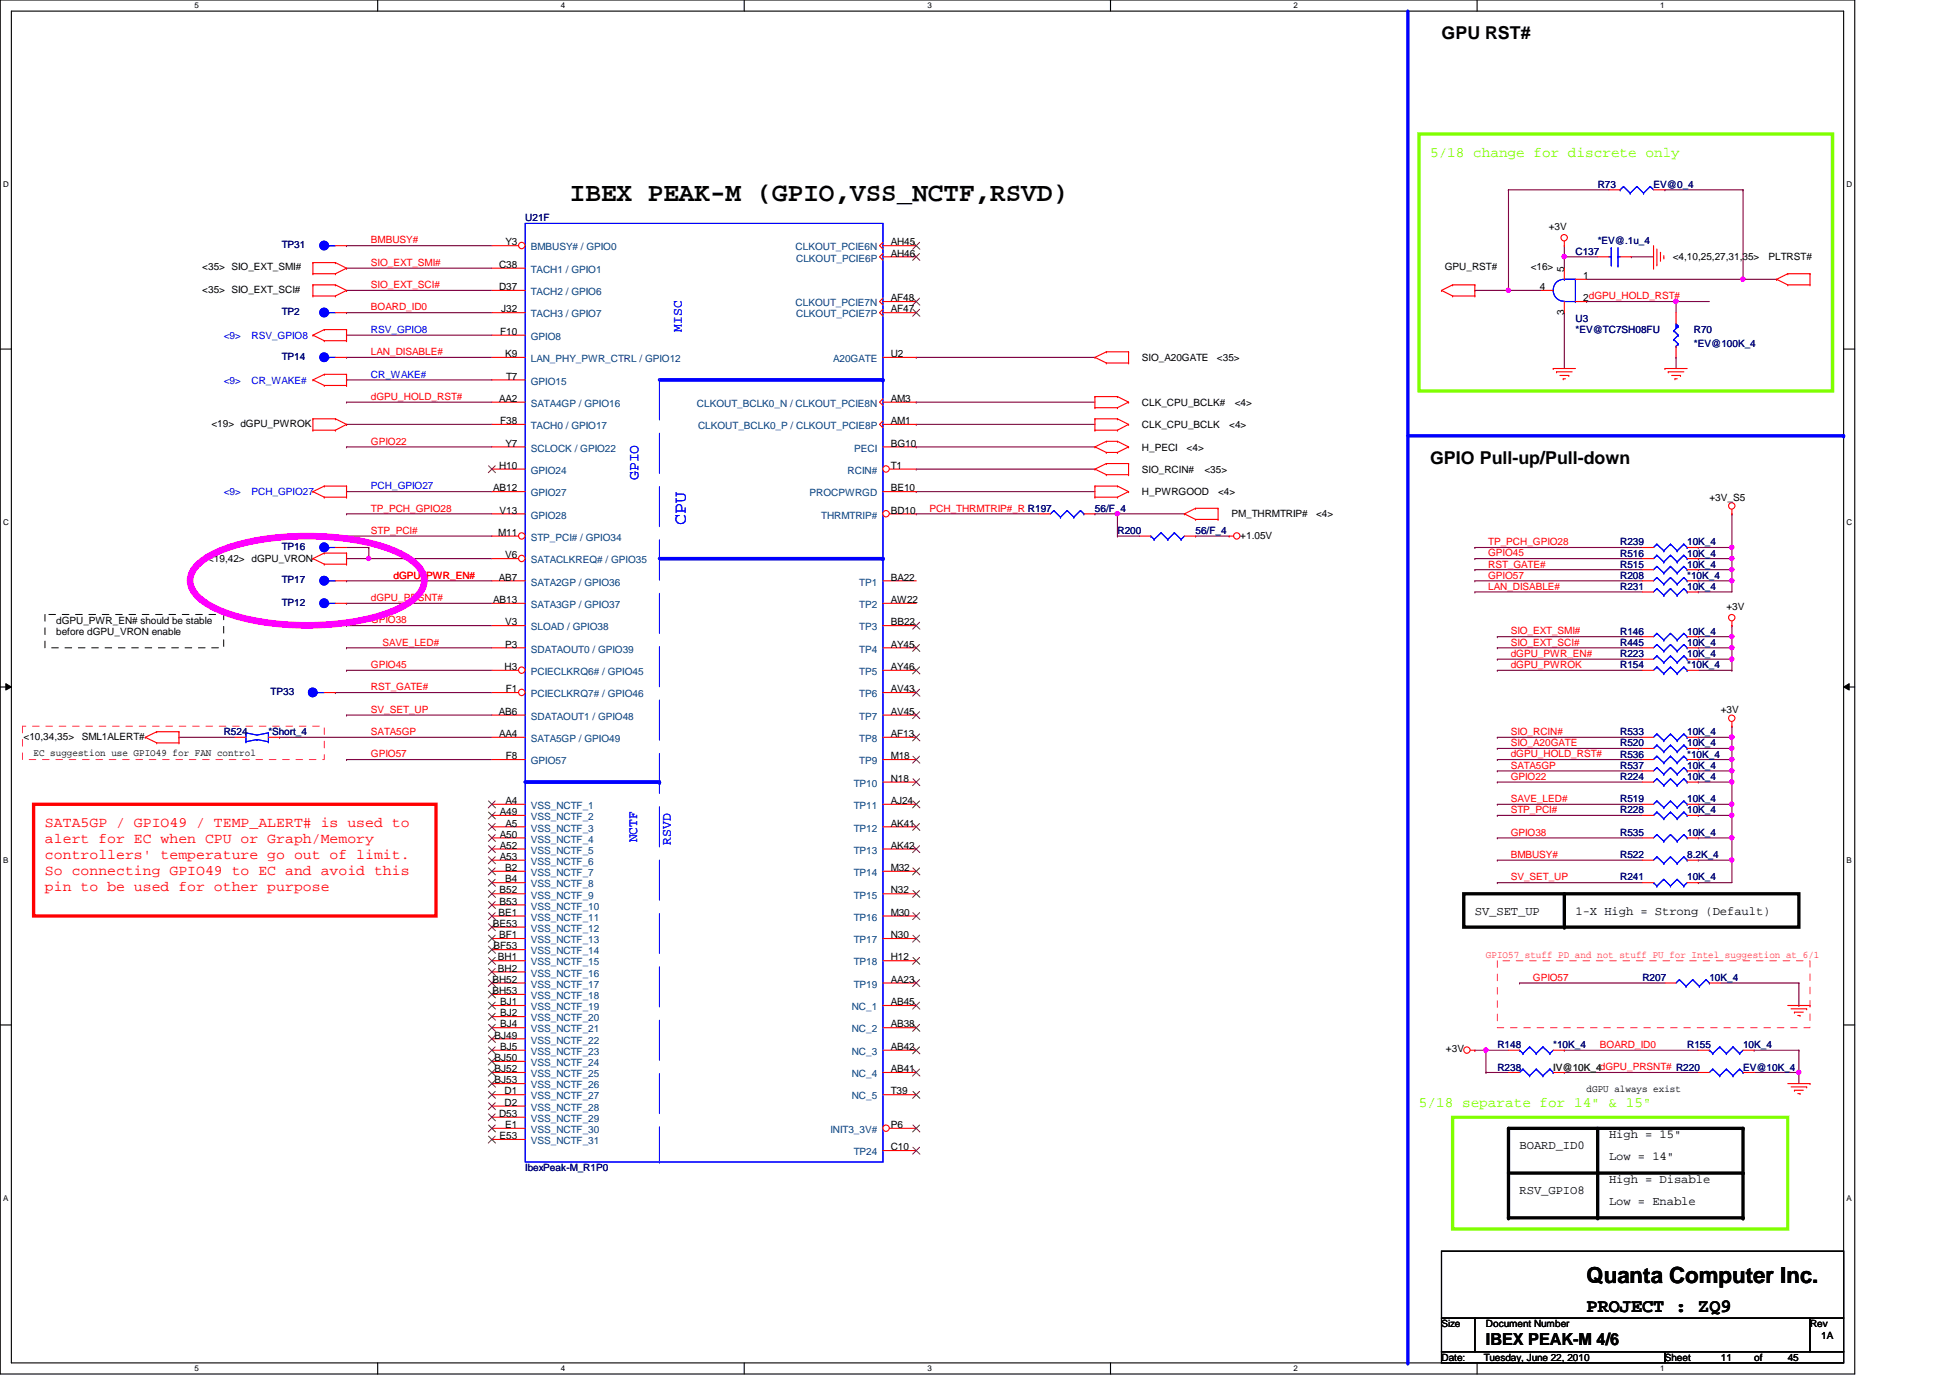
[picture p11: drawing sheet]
<svg xmlns="http://www.w3.org/2000/svg" width="297mm" height="210mm" viewBox="0 0 297 210" stroke-linecap="round" stroke-linejoin="round" font-family="sans-serif">
<defs><g id="words">
<text font-size="4.1" x="86.8" y="30.6">IBEX PEAK-M (GPIO,VSS_NCTF,RSVD)</text>
<text font-size="3.4" x="241.7" y="195.5">Quanta Computer Inc.</text>
<text font-size="2.9" x="241.7" y="199.8">PROJECT : ZQ9</text>
<g font-size="2.7">
<text x="219.6" y="5.9">GPU RST#</text>
<text x="217.8" y="70.6">GPIO Pull-up/Pull-down</text>
</g>
<text font-size="2.7" fill="#00f" x="104.5" y="80" transform="rotate(-90 104.5 80)">CPU</text>
<text font-size="2.5" x="226.4" y="204.9">IBEX PEAK-M 4/6</text>
<g font-size="2.2" fill="#80ff00">
<text x="217.8" y="23.9">5/18 change for discrete only</text>
<text x="216.2" y="168.6">5/18 separate for 14&quot; &amp; 15&quot;</text>
</g>
<text font-size="2.2" fill="#00f" x="97.2" y="73.2" transform="rotate(-90 97.2 73.2)">GPIO</text>
<g font-size="2.2" fill="#f00">
<text x="6.9" y="126">SATA5GP / GPIO49 / TEMP_ALERT# is used to</text>
<text x="6.9" y="128.4">alert for EC when CPU or Graph/Memory</text>
<text x="6.9" y="130.9">controllers' temperature go out of limit.</text>
<text x="6.9" y="133.3">So connecting GPIO49 to EC and avoid this</text>
<text x="6.9" y="135.7">pin to be used for other purpose</text>
</g>
<g font-size="2" fill="#00f">
<text x="103.9" y="50.5" transform="rotate(-90 103.9 50.5)">MISC</text>
<text x="97.1" y="128.3" transform="rotate(-90 97.1 128.3)">NCTF</text>
<text x="102.2" y="128.7" transform="rotate(-90 102.2 128.7)">RSVD</text>
</g>
<g font-size="1.9">
<text x="224.7" y="139.3">SV_SET_UP</text>
<text x="240" y="139.3">1-X High = Strong (Default)</text>
<text x="245.1" y="173.4">High = 15&quot;</text>
<text x="231.5" y="175">BOARD_ID0</text>
<text x="245.1" y="176.7">Low = 14&quot;</text>
<text x="231.5" y="181.9">RSV_GPIO8</text>
<text x="245.1" y="180.2">High = Disable</text>
<text x="245.1" y="183.6">Low = Enable</text>
</g>
<g font-size="1.5" fill="#000080">
<text x="243.4" y="28.6">R73</text>
<text x="251.9" y="28.6">EV@0_4</text>
<text x="80" y="33.7">U21F</text>
<text x="42.9" y="37.8">TP31</text>
<text x="240" y="38.8">C137</text>
<text x="243.4" y="37.1">*EV@.1u_4</text>
<text x="42.9" y="48">TP2</text>
<text x="240" y="49">U3</text>
<text x="240" y="50.8">*EV@TC7SH08FU</text>
<text x="258" y="50.8">R70</text>
<text x="258" y="52.8">*EV@100K_4</text>
<text x="42.9" y="54.8">TP14</text>
<text x="166.8" y="78">56/F_4</text>
<text x="42.9" y="83.7">TP16</text>
<text x="170.2" y="81.4">R200</text>
<text x="182.1" y="81.4">56/F_4</text>
<text x="246.8" y="83.1">R239</text>
<text x="257" y="83.1">10K_4</text>
<text x="42.9" y="88.9">TP17</text>
<text x="246.8" y="84.8">R516</text>
<text x="246.8" y="88.2">R208</text>
<text x="246.8" y="89.9">R231</text>
<text x="246.8" y="86.5">R515</text>
<text x="257" y="84.8">10K_4</text>
<text x="257" y="88.2">*10K_4</text>
<text x="257" y="89.9">10K_4</text>
<text x="257" y="86.5">10K_4</text>
<text x="42.9" y="92.2">TP12</text>
<text x="246.8" y="96.7">R146</text>
<text x="246.8" y="98.4">R445</text>
<text x="246.8" y="100.1">R223</text>
<text x="246.8" y="101.8">R154</text>
<text x="257" y="96.7">10K_4</text>
<text x="257" y="98.4">10K_4</text>
<text x="257" y="100.1">10K_4</text>
<text x="257" y="101.8">*10K_4</text>
<text x="41.2" y="105.9">TP33</text>
<text x="34.1" y="112">R524</text>
<text x="40.9" y="112">*Short_4</text>
<text x="246.8" y="112">R533</text>
<text x="246.8" y="113.7">R520</text>
<text x="257" y="112">10K_4</text>
<text x="257" y="113.7">10K_4</text>
<text x="246.8" y="118.8">R224</text>
<text x="246.8" y="115.4">R536</text>
<text x="246.8" y="117.1">R537</text>
<text x="257" y="118.8">10K_4</text>
<text x="257" y="115.4">*10K_4</text>
<text x="257" y="117.1">10K_4</text>
<text x="246.8" y="122.2">R519</text>
<text x="246.8" y="123.9">R228</text>
<text x="257" y="122.2">10K_4</text>
<text x="257" y="123.9">10K_4</text>
<text x="246.8" y="127.3">R535</text>
<text x="246.8" y="130.7">R522</text>
<text x="257" y="127.3">10K_4</text>
<text x="257" y="130.7">8.2K_4</text>
<text x="246.8" y="134.1">R241</text>
<text x="257" y="134.1">10K_4</text>
<text x="250.2" y="149.4">R207</text>
<text x="260.4" y="149.4">10K_4</text>
<text x="228.1" y="159.6">R148</text>
<text x="236.6" y="159.6">*10K_4</text>
<text x="257" y="159.6">R155</text>
<text x="265.5" y="159.6">10K_4</text>
<text x="228.1" y="163.1">R238</text>
<text x="265.5" y="163.1">EV@10K_4</text>
<text x="80" y="178.4">IbexPeak-M_R1P0</text>
</g>
<g font-size="1.5">
<text x="235.9" y="35.1">+3V</text>
<text x="30.8" y="41.2">&lt;35&gt; SIO_EXT_SMI#</text>
<text x="76" y="40.8">C38</text>
<text x="77" y="37.4">Y3</text>
<text x="135.7" y="37.4">AH45</text>
<text x="135.7" y="39.1">AH46</text>
<text x="220.1" y="41.2">GPU_RST#</text>
<text x="233.2" y="41.2">&lt;16&gt;</text>
<text x="238.2" y="41.4" transform="rotate(-90 238.2 41.4)">5</text>
<text x="254.8" y="39.7">&lt;4,10,25,27,31,35&gt;</text>
<text x="269.4" y="39.7">PLTRST#</text>
<text x="30.8" y="44.6">&lt;35&gt; SIO_EXT_SCI#</text>
<text x="76" y="44.2">D37</text>
<text x="76.4" y="47.6">J32</text>
<text x="135.7" y="45.9">AF48</text>
<text x="135.7" y="47.6">AF47</text>
<text x="234.6" y="44.2">4</text>
<text x="238.2" y="48" transform="rotate(-90 238.2 48)">3</text>
<text x="241.2" y="42.5">1</text>
<text x="241.2" y="45.9">2dGPU_HOLD_RST#</text>
<text x="76.2" y="51">F10</text>
<text x="77" y="54.4">K9</text>
<text x="77.1" y="57.8">T7</text>
<text x="135.7" y="54.4">U2</text>
<text x="173.9" y="55">SIO_A20GATE</text>
<text x="185.4" y="55">&lt;35&gt;</text>
<text x="32.2" y="65">&lt;19&gt; dGPU_PWROK</text>
<text x="76" y="61.2">AA2</text>
<text x="76.2" y="64.6">F38</text>
<text x="135.7" y="61.2">AM3</text>
<text x="135.7" y="64.6">AM1</text>
<text x="173.9" y="61.8">CLK_CPU_BCLK#</text>
<text x="173.9" y="65.2">CLK_CPU_BCLK</text>
<text x="187.2" y="65.2">&lt;4&gt;</text>
<text x="188.1" y="61.8">&lt;4&gt;</text>
<text x="76" y="71.4">H10</text>
<text x="77" y="68">Y7</text>
<text x="135.7" y="71.4">T1</text>
<text x="135.7" y="68">BG10</text>
<text x="173.9" y="68.6">H_PECI</text>
<text x="180.8" y="68.6">&lt;4&gt;</text>
<text x="75.1" y="74.8">AB12</text>
<text x="135.7" y="74.8">BE10</text>
<text x="173.9" y="72">SIO_RCIN#</text>
<text x="173.9" y="75.4">H_PWRGOOD</text>
<text x="183.5" y="72">&lt;35&gt;</text>
<text x="185.5" y="75.4">&lt;4&gt;</text>
<text x="260.4" y="76.3">+3V_S5</text>
<text x="75.9" y="81.6">M11</text>
<text x="76.1" y="78.2">V13</text>
<text x="135.7" y="78.2">BD10</text>
<text x="187.6" y="78.8">PM_THRMTRIP#</text>
<text x="188.9" y="82">+1.05V</text>
<text x="200.5" y="78.8">&lt;4&gt;</text>
<text x="31.7" y="85.6">&lt;19,42&gt; dGPU_VRON</text>
<text x="76" y="88.4">AB7</text>
<text x="77" y="85">V6</text>
<text x="135.7" y="88.4">BA22</text>
<text x="8.5" y="95">dGPU_PWR_EN# should be stable</text>
<text x="75.1" y="91.9">AB13</text>
<text x="77" y="95.2">V3</text>
<text x="135.7" y="95.2">BB22</text>
<text x="135.7" y="91.9">AW22</text>
<text x="263" y="93">+3V</text>
<text x="8.5" y="96.8">before dGPU_VRON enable</text>
<text x="77" y="98.6">P3</text>
<text x="135.7" y="98.6">AY45</text>
<text x="76.9" y="102.1">H3</text>
<text x="77" y="105.5">F1</text>
<text x="135.7" y="102.1">AY46</text>
<text x="135.7" y="105.5">AV43</text>
<text x="3.6" y="112.7">&lt;10,34,35&gt;</text>
<text x="12.4" y="112.7">SML1ALERT#</text>
<text x="76" y="108.9">AB6</text>
<text x="76" y="112.3">AA4</text>
<text x="135.7" y="108.9">AV45</text>
<text x="135.7" y="112.3">AF13</text>
<text x="262.1" y="108.6">+3V</text>
<text x="5.1" y="115.2">EC suggestion use GPIO49 for FAN control</text>
<text x="77" y="115.7">F8</text>
<text x="135.7" y="115.7">M18</text>
<text x="135.7" y="119.1">N18</text>
<text x="76.2" y="124.2">A49</text>
<text x="77" y="122.5">A4</text>
<text x="77" y="125.9">A5</text>
<text x="135.7" y="122.5">AJ24</text>
<text x="135.7" y="125.9">AK41</text>
<text x="76.2" y="127.6">A50</text>
<text x="76.2" y="129.3">A52</text>
<text x="76.2" y="131">A53</text>
<text x="135.7" y="129.3">AK42</text>
<text x="76.1" y="136.1">B52</text>
<text x="76.1" y="137.8">B53</text>
<text x="77" y="132.7">B2</text>
<text x="77" y="134.4">B4</text>
<text x="135.7" y="132.7">M32</text>
<text x="135.7" y="136.1">N32</text>
<text x="75.1" y="141.2">BE53</text>
<text x="75.9" y="139.5">BE1</text>
<text x="76" y="142.9">BF1</text>
<text x="135.7" y="139.5">M30</text>
<text x="135.7" y="142.9">N30</text>
<text x="75" y="149.7">BH52</text>
<text x="75.2" y="144.6">BF53</text>
<text x="75.9" y="146.3">BH1</text>
<text x="75.9" y="148">BH2</text>
<text x="135.7" y="149.7">AA23</text>
<text x="135.7" y="146.3">H12</text>
<text x="75" y="151.4">BH53</text>
<text x="76.2" y="153.1">BJ1</text>
<text x="76.2" y="154.8">BJ2</text>
<text x="135.7" y="153.1">AB45</text>
<text x="75.4" y="158.2">BJ49</text>
<text x="75.4" y="161.6">BJ50</text>
<text x="76.2" y="156.5">BJ4</text>
<text x="76.2" y="159.9">BJ5</text>
<text x="135.7" y="156.5">AB38</text>
<text x="135.7" y="159.9">AB42</text>
<text x="220.3" y="160.3">+3V</text>
<text x="75.4" y="163.3">BJ52</text>
<text x="75.4" y="165">BJ53</text>
<text x="76.9" y="166.7">D1</text>
<text x="135.7" y="163.3">AB41</text>
<text x="135.7" y="166.7">T39</text>
<text x="241.7" y="166.3">dGPU always exist</text>
<text x="76" y="170.1">D53</text>
<text x="76.1" y="173.5">E53</text>
<text x="76.9" y="168.4">D2</text>
<text x="77" y="171.8">E1</text>
<text x="135.7" y="171.8">P6</text>
<text x="135.7" y="175.2">C10</text>
<text x="219.6" y="202.2">Size</text>
<text x="226.4" y="202.2">Document Number</text>
<text x="275.7" y="202.2">Rev</text>
<text x="277.4" y="203.9">1A</text>
<text x="219.6" y="207.3">Date:</text>
<text x="226" y="207.3">Tuesday, June 22, 2010</text>
<text x="253.6" y="207.3">Sheet</text>
<text x="262.1" y="207.3">11</text>
<text x="267.2" y="207.3">of</text>
<text x="272.3" y="207.3">45</text>
</g>
<g font-size="1.5" fill="#f00">
<text x="56.5" y="40.5">SIO_EXT_SMI#</text>
<text x="56.5" y="37.1">BMBUSY#</text>
<text x="56.5" y="43.9">SIO_EXT_SCI#</text>
<text x="56.5" y="47.3">BOARD_ID0</text>
<text x="56.5" y="54.1">LAN_DISABLE#</text>
<text x="56.5" y="60.9">dGPU_HOLD_RST#</text>
<text x="56.5" y="67.7">GPIO22</text>
<text x="56.5" y="77.9">TP_PCH_GPIO28</text>
<text x="141.6" y="77.9">PCH_THRMTRIP#_R R197</text>
<text x="56.5" y="81.3">STP_PCI#</text>
<text x="226.7" y="83.1">TP_PCH_GPIO28</text>
<text x="59.9" y="88.1">dGPU_PWR_EN#</text>
<text x="226.7" y="88.1">GPIO57</text>
<text x="226.7" y="86.4">RST_GATE#</text>
<text x="226.7" y="84.8">GPIO45</text>
<text x="226.7" y="89.8">LAN_DISABLE#</text>
<text x="56.5" y="95">GPIO38</text>
<text x="56.5" y="91.6">dGPU_PRSNT#</text>
<text x="56.5" y="101.8">GPIO45</text>
<text x="58.2" y="98.3">SAVE_LED#</text>
<text x="230.1" y="96.6">SIO_EXT_SMI#</text>
<text x="230.1" y="98.3">SIO_EXT_SCI#</text>
<text x="230.1" y="100.1">dGPU_PWR_EN#</text>
<text x="230.1" y="101.8">dGPU_PWROK</text>
<text x="56.5" y="105.2">RST_GATE#</text>
<text x="56.5" y="108.6">SV_SET_UP</text>
<text x="56.5" y="112">SATA5GP</text>
<text x="230.1" y="113.7">SIO_A20GATE</text>
<text x="230.1" y="112">SIO_RCIN#</text>
<text x="56.5" y="115.4">GPIO57</text>
<text x="230.1" y="117.1">SATA5GP</text>
<text x="230.1" y="115.4">dGPU_HOLD_RST#</text>
<text x="230.1" y="118.8">GPIO22</text>
<text x="230.1" y="123.9">STP_PCI#</text>
<text x="230.1" y="122.2">SAVE_LED#</text>
<text x="230.1" y="130.7">BMBUSY#</text>
<text x="230.1" y="127.3">GPIO38</text>
<text x="230.1" y="134.1">SV_SET_UP</text>
<text x="233.5" y="149.4">GPIO57</text>
<text x="243.7" y="159.6">BOARD_ID0</text>
</g>
<g font-size="1.5" fill="#004080">
<text x="80.9" y="38.1">BMBUSY# / GPIO0</text>
<text x="80.9" y="41.6">TACH1 / GPIO1</text>
<text x="121.2" y="38.1">CLKOUT_PCIE6N</text>
<text x="121.3" y="39.8">CLKOUT_PCIE6P</text>
<text x="80.9" y="45">TACH2 / GPIO6</text>
<text x="121.2" y="46.7">CLKOUT_PCIE7N</text>
<text x="80.9" y="48.3">TACH3 / GPIO7</text>
<text x="80.9" y="51.8">GPIO8</text>
<text x="121.3" y="48.3">CLKOUT_PCIE7P</text>
<text x="80.9" y="55.2">LAN_PHY_PWR_CTRL / GPIO12</text>
<text x="80.9" y="58.6">GPIO15</text>
<text x="126.9" y="55.2">A20GATE</text>
<text x="80.9" y="65.4">TACH0 / GPIO17</text>
<text x="80.9" y="62">SATA4GP / GPIO16</text>
<text x="106.2" y="62">CLKOUT_BCLK0_N / CLKOUT_PCIE8N</text>
<text x="106.3" y="65.4">CLKOUT_BCLK0_P / CLKOUT_PCIE8P</text>
<text x="80.9" y="68.8">SCLOCK / GPIO22</text>
<text x="130.1" y="68.8">PECI</text>
<text x="80.9" y="75.6">GPIO27</text>
<text x="80.9" y="72.2">GPIO24</text>
<text x="123.3" y="75.6">PROCPWRGD</text>
<text x="129.1" y="72.2">RCIN#</text>
<text x="80.9" y="79">GPIO28</text>
<text x="80.9" y="82.4">STP_PCI# / GPIO34</text>
<text x="125.1" y="79">THRMTRIP#</text>
<text x="80.9" y="89.2">SATA2GP / GPIO36</text>
<text x="80.9" y="85.8">SATACLKREQ# / GPIO35</text>
<text x="130.9" y="89.2">TP1</text>
<text x="80.9" y="92.6">SATA3GP / GPIO37</text>
<text x="130.9" y="92.6">TP2</text>
<text x="80.9" y="96">SLOAD / GPIO38</text>
<text x="80.9" y="99.4">SDATAOUT0 / GPIO39</text>
<text x="130.9" y="99.4">TP4</text>
<text x="130.9" y="96">TP3</text>
<text x="80.9" y="102.8">PCIECLKRQ6# / GPIO45</text>
<text x="80.9" y="106.2">PCIECLKRQ7# / GPIO46</text>
<text x="130.9" y="102.8">TP5</text>
<text x="130.9" y="106.2">TP6</text>
<text x="80.9" y="113">SATA5GP / GPIO49</text>
<text x="80.9" y="109.6">SDATAOUT1 / GPIO48</text>
<text x="130.9" y="109.6">TP7</text>
<text x="130.9" y="113">TP8</text>
<text x="80.9" y="116.4">GPIO57</text>
<text x="130" y="119.8">TP10</text>
<text x="130.9" y="116.4">TP9</text>
<text x="80.9" y="123.2">VSS_NCTF_1</text>
<text x="80.9" y="124.9">VSS_NCTF_2</text>
<text x="130" y="123.2">TP11</text>
<text x="80.9" y="126.7">VSS_NCTF_3</text>
<text x="80.9" y="128.4">VSS_NCTF_4</text>
<text x="80.9" y="130">VSS_NCTF_5</text>
<text x="80.9" y="131.7">VSS_NCTF_6</text>
<text x="130" y="126.7">TP12</text>
<text x="130" y="130">TP13</text>
<text x="80.9" y="133.4">VSS_NCTF_7</text>
<text x="80.9" y="135.2">VSS_NCTF_8</text>
<text x="80.9" y="136.9">VSS_NCTF_9</text>
<text x="130" y="133.4">TP14</text>
<text x="130" y="136.9">TP15</text>
<text x="80.9" y="138.6">VSS_NCTF_10</text>
<text x="80.9" y="140.3">VSS_NCTF_11</text>
<text x="80.9" y="141.9">VSS_NCTF_12</text>
<text x="80.9" y="143.7">VSS_NCTF_13</text>
<text x="130" y="140.3">TP16</text>
<text x="130" y="143.7">TP17</text>
<text x="80.9" y="145.4">VSS_NCTF_14</text>
<text x="80.9" y="147.1">VSS_NCTF_15</text>
<text x="80.9" y="148.8">VSS_NCTF_16</text>
<text x="130" y="147.1">TP18</text>
<text x="80.9" y="150.5">VSS_NCTF_17</text>
<text x="80.9" y="152.2">VSS_NCTF_18</text>
<text x="80.9" y="153.9">VSS_NCTF_19</text>
<text x="80.9" y="155.6">VSS_NCTF_20</text>
<text x="129.7" y="153.9">NC_1</text>
<text x="130" y="150.5">TP19</text>
<text x="80.9" y="157.3">VSS_NCTF_21</text>
<text x="80.9" y="159">VSS_NCTF_22</text>
<text x="80.9" y="160.7">VSS_NCTF_23</text>
<text x="129.7" y="157.3">NC_2</text>
<text x="129.7" y="160.7">NC_3</text>
<text x="80.9" y="162.4">VSS_NCTF_24</text>
<text x="80.9" y="164.1">VSS_NCTF_25</text>
<text x="80.9" y="165.8">VSS_NCTF_26</text>
<text x="80.9" y="167.5">VSS_NCTF_27</text>
<text x="129.7" y="164.1">NC_4</text>
<text x="129.7" y="167.5">NC_5</text>
<text x="80.9" y="169.2">VSS_NCTF_28</text>
<text x="80.9" y="170.9">VSS_NCTF_29</text>
<text x="80.9" y="172.6">VSS_NCTF_30</text>
<text x="126.5" y="172.6">INIT3_3V#</text>
<text x="80.9" y="174.3">VSS_NCTF_31</text>
<text x="130" y="176">TP24</text>
</g>
<g font-size="1.5" fill="#00f">
<text x="34.1" y="51.6">&lt;9&gt;</text>
<text x="38.3" y="51.6">RSV_GPIO8</text>
<text x="56.5" y="50.7">RSV_GPIO8</text>
<text x="34.1" y="58.4">&lt;9&gt;</text>
<text x="38.3" y="58.4">CR_WAKE#</text>
<text x="56.5" y="57.5">CR_WAKE#</text>
<text x="34.1" y="75.4">&lt;9&gt;</text>
<text x="38.3" y="75.4">PCH_GPIO27</text>
<text x="56.5" y="74.5">PCH_GPIO27</text>
</g>
<text font-size="1.5" fill="#ff0080" x="226.4" y="145.9">GPIO57 stuff PD and not stuff PU for Intel suggestion at 6/1</text>
<text font-size="1.5" fill="#008000" x="236.6" y="163.1">IV@10K_4dGPU_PRSNT# R220</text>
<g font-size="1.2">
<text x="29.6" y="1.3">5</text>
<text x="85.4" y="1.3">4</text>
<text x="141.3" y="1.3">3</text>
<text x="197.1" y="1.3">2</text>
<text x="252.9" y="1.3">1</text>
<text x=".5" y="28.5">D</text>
<text x="281.3" y="28.5">D</text>
<text x=".5" y="80">C</text>
<text x="281.3" y="80">C</text>
<text x=".5" y="131.5">B</text>
<text x="281.3" y="131.5">B</text>
<text x=".5" y="183">A</text>
<text x="281.3" y="183">A</text>
<text x="29.6" y="208.9">5</text>
<text x="85.4" y="208.9">4</text>
<text x="141.3" y="208.9">3</text>
<text x="197.1" y="208.9">2</text>
<text x="252.9" y="208.9">1</text>
</g>
</g></defs>
<path d="M0 0h282.5v209.3h-282.5zM1.7 1.7h279.1v205.9h-279.1z" fill="none" stroke="#000" stroke-width=".17"/>
<g fill="#fff">
<path d="M29.6 .2h.7v1.3h-.7z"/>
<path d="M29.6 207.8h.7v1.3h-.7z"/>
</g>
<path d="M57.5 0v1.7M57.5 207.6v1.7" fill="none" stroke="#000" stroke-width=".17"/>
<g fill="#fff">
<path d="M85.4 .2h.7v1.3h-.7z"/>
<path d="M85.4 207.8h.7v1.3h-.7z"/>
</g>
<path d="M113.4 0v1.7M113.4 207.6v1.7" fill="none" stroke="#000" stroke-width=".17"/>
<g fill="#fff">
<path d="M141.3 .2h.6v1.3h-.6z"/>
<path d="M141.3 207.8h.6v1.3h-.6z"/>
</g>
<path d="M169.2 0v1.7M169.2 207.6v1.7" fill="none" stroke="#000" stroke-width=".17"/>
<g fill="#fff">
<path d="M197.1 .2h.6v1.3h-.6z"/>
<path d="M197.1 207.8h.6v1.3h-.6z"/>
</g>
<path d="M225 0v1.7M225 207.6v1.7" fill="none" stroke="#000" stroke-width=".17"/>
<g fill="#fff">
<path d="M252.9 .2h.6v1.3h-.6z"/>
<path d="M252.9 207.8h.6v1.3h-.6z"/>
<path d="M.5 27.4h.8v1.4h-.8z"/>
<path d="M281.3 27.4h.8v1.4h-.8z"/>
<path d="M.5 78.9h.8v1.4h-.8z"/>
<path d="M281.3 78.9h.8v1.4h-.8z"/>
</g>
<path d="M0 53.2h1.7M280.8 53.2h1.7" fill="none" stroke="#000" stroke-width=".17"/>
<g fill="#fff">
<path d="M.5 130.4h.7v1.3h-.7z"/>
<path d="M281.3 130.4h.7v1.3h-.7z"/>
</g>
<path d="M0 104.6h1.7M280.8 104.6h1.7" fill="none" stroke="#000" stroke-width=".17"/>
<path d="M.9 104.1l.8 .5-.8 .5zM280.8 104.6l.9-.5v1z" fill="#000"/>
<path d="M.9 104.1l.8 .5-.8 .5zM280.8 104.6l.9-.5v1z" fill="none" stroke="#000" stroke-width=".15"/>
<g fill="#fff">
<path d="M.5 181.9h.7v1.3h-.7z"/>
<path d="M281.3 181.9h.7v1.3h-.7z"/>
</g>
<path d="M0 156.1h1.7M280.8 156.1h1.7" fill="none" stroke="#000" stroke-width=".17"/>
<g fill="none" stroke="#800040" stroke-width=".17">
<path d="M52.8 40.9h.1M52.8 44.2h.1M52.8 51.1h.1M52.8 40.9h22.1M52.8 44.2h22.1M52.8 51.1h22.1M52.8 74.9h.1M52.8 78.3h.1M52.8 74.9h22.1M52.8 78.3h22.1M139.6 61.3h.1M139.6 64.6h.1"/>
<path d="M139.6 68.1h.1M139.6 74.9h.1M139.6 78.3h.1M139.6 74.9h27.2M139.6 78.3h18.7M139.6 61.3h27.2M139.6 64.6h27.2M139.6 68.1h27.2M170.2 78.3h.1M170.2 78.3h10.2M52.8 95.3h.1M52.8 95.3h22.1"/>
</g>
<circle cx="170.2" cy="78.2" r=".32" fill="#f0f"/>
<circle cx="170.2" cy="78.2" r=".32" fill="none" stroke="#f0f" stroke-width=".17"/>
<g fill="none" stroke="#800040" stroke-width=".17">
<path d="M52.8 37.4h.1M52.8 37.4h22.1M52.8 54.4h.1M52.8 54.4h22.1M139.6 54.4h.1M139.6 54.4h27.2M139.6 71.5h.1M139.6 71.5h27.2M51.1 105.5h.1M51.1 105.5h23.8M52.8 102.1h.1M52.8 108.9h.1"/>
<path d="M52.8 102.1h22.1M52.8 108.9h22.1M228.1 134.5h.1M228.1 134.5h22.1M263.8 131h.1M263.8 131v3.5"/>
</g>
<circle cx="263.8" cy="131" r=".32" fill="#f0f"/>
<circle cx="263.8" cy="131" r=".32" fill="none" stroke="#f0f" stroke-width=".17"/>
<path d="M52.8 81.7h.1M52.8 81.7h22.1M52.8 115.7h.1M52.8 115.7h22.1M263.8 112.3h.1M263.8 112.3v1.7M228.1 131h.1M228.1 131h22.1M258.7 134.5h.1M258.7 134.5h5.1" fill="none" stroke="#800040" stroke-width=".17"/>
<circle cx="263.8" cy="112.3" r=".32" fill="#f0f"/>
<circle cx="263.8" cy="112.3" r=".32" fill="none" stroke="#f0f" stroke-width=".17"/>
<path d="M258.7 97h.1M258.7 97h5.1M263.8 83.4h.1M263.8 83.4v1.7M258.7 114h.1M258.7 114h5.1" fill="none" stroke="#800040" stroke-width=".17"/>
<circle cx="263.8" cy="97" r=".32" fill="#f0f"/>
<circle cx="263.8" cy="97" r=".32" fill="none" stroke="#f0f" stroke-width=".17"/>
<g fill="none" stroke="#800040" stroke-width=".17">
<path d="M224.7 88.5h.1M224.7 86.8h.1M224.7 88.5h25.5M224.7 86.8h25.5M228.1 97h.1M228.1 97h22.1M258.7 88.5h.1M258.7 86.8h.1M258.7 88.5h5.1M258.7 86.8h5.1M263.8 97h.1M263.8 97v1.7"/>
<path d="M228.1 117.4h.1M228.1 117.4h22.1M258.7 100.4h.1M258.7 117.4h.1M258.7 100.4h5.1M258.7 117.4h5.1M228.1 124.2h.1M228.1 124.2h22.1"/>
</g>
<circle cx="263.8" cy="117.4" r=".32" fill="#f0f"/>
<circle cx="263.8" cy="117.4" r=".32" fill="none" stroke="#f0f" stroke-width=".17"/>
<path d="M258.7 83.4h.1M258.7 83.4h5.1M258.7 119.1h.1M263.8 117.4h.1M263.8 117.4v1.7h-5.1" fill="none" stroke="#800040" stroke-width=".17"/>
<circle cx="263.8" cy="83.4" r=".32" fill="#f0f"/>
<circle cx="263.8" cy="83.4" r=".32" fill="none" stroke="#f0f" stroke-width=".17"/>
<path d="M263.8 78.3h.1M263.8 78.3v5.1M224.7 83.4h.1M224.7 83.4h25.5M263.8 115.7h.1M263.8 115.7v1.7" fill="none" stroke="#800040" stroke-width=".17"/>
<circle cx="263.8" cy="115.7" r=".32" fill="#f0f"/>
<circle cx="263.8" cy="115.7" r=".32" fill="none" stroke="#f0f" stroke-width=".17"/>
<path d="M263.8 85.1h.1M263.8 85.1v1.7" fill="none" stroke="#800040" stroke-width=".17"/>
<circle cx="263.8" cy="86.8" r=".32" fill="#f0f"/>
<circle cx="263.8" cy="86.8" r=".32" fill="none" stroke="#f0f" stroke-width=".17"/>
<circle cx="263.8" cy="85.1" r=".32" fill="#f0f"/>
<circle cx="263.8" cy="85.1" r=".32" fill="none" stroke="#f0f" stroke-width=".17"/>
<path d="M258.7 98.7h.1M258.7 98.7h5.1" fill="none" stroke="#800040" stroke-width=".17"/>
<circle cx="263.8" cy="98.7" r=".32" fill="#f0f"/>
<circle cx="263.8" cy="98.7" r=".32" fill="none" stroke="#f0f" stroke-width=".17"/>
<path d="M228.1 98.7h.1M228.1 98.7h22.1M258.7 124.2h.1M263.8 122.5h.1M263.8 122.5v1.7h-5.1" fill="none" stroke="#800040" stroke-width=".17"/>
<circle cx="263.8" cy="122.5" r=".32" fill="#f0f"/>
<circle cx="263.8" cy="122.5" r=".32" fill="none" stroke="#f0f" stroke-width=".17"/>
<path d="M263.8 86.8h.1M263.8 86.8v1.7M263.8 110.6h.1M263.8 110.6v1.7" fill="none" stroke="#800040" stroke-width=".17"/>
<circle cx="263.8" cy="112.3" r=".32" fill="#f0f"/>
<circle cx="263.8" cy="112.3" r=".32" fill="none" stroke="#f0f" stroke-width=".17"/>
<path d="M228.1 114h.1M228.1 114h22.1M263.8 119.1h.1M263.8 119.1v3.4h-5.1M228.1 122.5h.1M228.1 122.5h22.1M258.7 122.5h.1" fill="none" stroke="#800040" stroke-width=".17"/>
<circle cx="263.8" cy="119.1" r=".32" fill="#f0f"/>
<circle cx="263.8" cy="119.1" r=".32" fill="none" stroke="#f0f" stroke-width=".17"/>
<g fill="none" stroke="#800040" stroke-width=".17">
<path d="M224.7 85.1h.1M224.7 85.1h25.5M258.7 85.1h.1M258.7 85.1h5.1M263.8 98.7h.1M263.8 95.3h.1M263.8 95.3v1.7M263.8 98.7v1.7M228.1 115.7h.1M228.1 112.3h.1M228.1 115.7h22.1M228.1 112.3h22.1"/>
<path d="M258.7 115.7h.1M258.7 112.3h.1M258.7 112.3h5.1M263.8 114h.1M263.8 114v1.7h-5.1"/>
</g>
<circle cx="263.8" cy="114" r=".32" fill="#f0f"/>
<circle cx="263.8" cy="114" r=".32" fill="none" stroke="#f0f" stroke-width=".17"/>
<g fill="none" stroke="#800040" stroke-width=".17">
<path d="M52.8 57.9h.1M52.8 57.9h22.1M52.8 61.3h.1M52.8 68.1h.1M52.8 61.3h22.1M52.8 68.1h22.1M52.8 91.9h.1M52.8 88.5h.1M52.8 91.9h22.1M52.8 88.5h22.1M228.1 100.4h.1M228.1 119.1h.1"/>
<path d="M228.1 100.4h22.1M228.1 119.1h22.1M267.2 160h.1M267.2 160h6.8M274 163.4h.1M274 163.4v1.7"/>
</g>
<circle cx="274" cy="163.3" r=".32" fill="#f0f"/>
<circle cx="274" cy="163.3" r=".32" fill="none" stroke="#f0f" stroke-width=".17"/>
<path d="M52.8 47.6h.1M52.8 47.6h22.1M224.7 90.2h.1M224.7 90.2h25.5M258.7 90.2h.1M263.8 88.5h.1M263.8 88.5v1.7h-5.1M238.3 160h.1M238.3 160h20.4" fill="none" stroke="#800040" stroke-width=".17"/>
<circle cx="263.8" cy="88.5" r=".32" fill="#f0f"/>
<circle cx="263.8" cy="88.5" r=".32" fill="none" stroke="#f0f" stroke-width=".17"/>
<path d="M263.8 124.2h.1M263.8 124.2v3.4" fill="none" stroke="#800040" stroke-width=".17"/>
<circle cx="263.8" cy="124.2" r=".32" fill="#f0f"/>
<circle cx="263.8" cy="124.2" r=".32" fill="none" stroke="#f0f" stroke-width=".17"/>
<path d="M228.1 127.6h.1M228.1 127.6h22.1M258.7 127.6h.1M258.7 127.6h5.1M263.8 127.6h.1M263.8 127.6v3.4" fill="none" stroke="#800040" stroke-width=".17"/>
<circle cx="263.8" cy="127.6" r=".32" fill="#f0f"/>
<circle cx="263.8" cy="127.6" r=".32" fill="none" stroke="#f0f" stroke-width=".17"/>
<g fill="none" stroke="#800040" stroke-width=".17">
<path d="M166.8 78.3h.1M166.8 78.3h3.4M170.2 78.3h.1M170.2 78.3v3.4M52.8 98.7h.1M52.8 98.7h22.1M56.2 85.1h.1M56.2 85.1h18.7M170.2 81.7h.1M170.2 81.7h3.4M182.1 81.7h.1M182.1 81.7h5.1"/>
<path d="M258.7 131h.1M258.7 131h5.1M226.4 160h.1M226.4 160h3.4"/>
</g>
<circle cx="56.1" cy="85.1" r=".32" fill="#f0f"/>
<circle cx="56.1" cy="85.1" r=".32" fill="none" stroke="#f0f" stroke-width=".17"/>
<g fill="none" stroke="#800040" stroke-width=".17">
<path d="M27.3 112.3h.1M27.3 112.3h8.5M42.6 112.3h.1M42.6 112.3h32.3M226.4 160h.1M226.4 160v3.4M231.5 149.7h.1M231.5 149.7h22.1M262.1 149.7h11.9M274 149.7h.1M274 153.2h.1M274 160h.1"/>
<path d="M274 149.7v3.5M274 160v3.4M226.4 163.4h.1M226.4 163.4h3.4M238.3 163.4h.1M238.3 163.4h20.4M267.2 163.4h6.8M274 163.4h.1"/>
</g>
<circle cx="226.3" cy="160" r=".32" fill="#f0f"/>
<circle cx="226.3" cy="160" r=".32" fill="none" stroke="#f0f" stroke-width=".17"/>
<g fill="none" stroke="#800040" stroke-width=".17">
<path d="M52.8 64.6h.1M52.8 64.6h22.1M52.8 85.1h.1M52.8 83.4h3.4M52.8 85.1h3.4M56.2 83.4h.1M56.2 85.1h.1M56.2 83.4v1.7M228.1 102.1h.1M228.1 102.1h22.1M258.7 102.1h5.1M263.8 102.1h.1"/>
<path d="M263.8 100.4h.1M263.8 100.4v1.7M224.7 160h.1M224.7 160h1.7"/>
</g>
<circle cx="263.8" cy="100.4" r=".32" fill="#f0f"/>
<circle cx="263.8" cy="100.4" r=".32" fill="none" stroke="#f0f" stroke-width=".17"/>
<path d="M241.7 42.5h23.8M255.3 54.4h.1M255.3 45.9h.1M255.3 54.4v1.7M255.3 45.9h5.1M265.5 42.5h.1" fill="none" stroke="#800040" stroke-width=".17"/>
<circle cx="265.5" cy="42.5" r=".32" fill="#f0f"/>
<circle cx="265.5" cy="42.5" r=".32" fill="none" stroke="#f0f" stroke-width=".17"/>
<path d="M238.3 39.1h.1M238.3 39.1h5.1M248.5 39.1h.1M248.5 39.1h3.4" fill="none" stroke="#800040" stroke-width=".17"/>
<circle cx="238.3" cy="39.1" r=".32" fill="#f0f"/>
<circle cx="238.3" cy="39.1" r=".32" fill="none" stroke="#f0f" stroke-width=".17"/>
<path d="M238.3 39.1h.1M238.3 37.4v1.7M229.8 44.2h.1M229.8 44.2h5.1M238.3 47.6h.1M238.3 47.6v8.5" fill="none" stroke="#800040" stroke-width=".17"/>
<circle cx="229.8" cy="44.2" r=".32" fill="#f0f"/>
<circle cx="229.8" cy="44.2" r=".32" fill="none" stroke="#f0f" stroke-width=".17"/>
<path d="M255.3 45.9h.1M255.3 45.9v1.7" fill="none" stroke="#800040" stroke-width=".17"/>
<circle cx="255.3" cy="45.9" r=".32" fill="#f0f"/>
<circle cx="255.3" cy="45.9" r=".32" fill="none" stroke="#f0f" stroke-width=".17"/>
<g fill="none" stroke="#800040" stroke-width=".17">
<path d="M229.8 28.9h.1M229.8 28.9v15.3h-5.1M229.8 28.9h15.3M238.3 39.1h.1M238.3 39.1v1.8M253.6 28.9h.1M253.6 28.9h11.9M265.5 28.9h.1M265.5 28.9v13.6h5.1M224.7 44.2h.1M241.7 45.9h.1M241.7 45.9h13.6"/>
<path d="M270.6 42.5h.1"/>
</g>
<g fill="none" stroke="#f00" stroke-width=".17">
<path d="M238.3 37.4h.1M238.3 36.7v.7M251.9 37.4v3.5M252.4 37.9v2.4M252.9 38.4h.1M252.9 38.4v1.4M253.4 39.3h.1M253.4 38.9v.4M47.7 41.7h.1M47.7 40h.1M47.7 45.1h.1M47.7 43.4h.1"/>
<path d="M47.7 51.1h.1M47.7 57.9h.1M47.7 40v1.7M47.7 43.4v1.7M47.7 40h3.4M47.7 41.7h3.4M47.7 43.4h3.4M47.7 45.1h3.4M47.7 51.1l1.7 .8M47.7 57.9l1.7 .8M49.4 50.2h.1M49.4 51.9h.1"/>
<path d="M49.4 57h.1M49.4 58.7h.1M49.4 50.2h3.4M49.4 50.2l-1.7 .9M49.4 51.9h3.4M49.4 57h3.4M49.4 57l-1.7 .9M49.4 58.7h3.4M51.1 40h.1M51.1 41.7h.1M51.1 43.4h.1M51.1 45.1h.1"/>
<path d="M51.1 40l1.7 .9M51.1 43.4l1.7 .8M52.8 40.9h.1M52.8 44.2h.1M52.8 51.9h.1M52.8 50.2h.1M52.8 58.7h.1M52.8 57h.1M52.8 40.9l-1.7 .8M52.8 44.2l-1.7 .9M52.8 50.2v1.7M52.8 57v1.7"/>
<path d="M166.8 54.4h.1M166.8 54.4l1.7 .9M168.5 53.6h.1M168.5 55.3h.1M168.5 53.6l-1.7 .8M168.5 53.6h3.4M168.5 55.3h3.4M171.9 53.6h.1M171.9 55.3h.1M171.9 53.6v1.7M219.6 44.2h.1M219.6 44.2l1.7 .9"/>
<path d="M221.3 43.4h.1M221.3 45.1h.1M221.3 43.4h3.4M221.3 45.1h3.4M221.3 43.4l-1.7 .8M224.7 43.4h.1M224.7 45.1h.1M224.7 43.4v1.7M236.6 56.1h.1M236.6 56.1h3.4M237.1 56.6h.1M237.1 56.6h2.4"/>
<path d="M237.6 57.2h1.4M238.1 57.7h.1M238.1 57.7h.4M239 57.2h.1M251.9 40.9h.1M252.4 40.3h.1M253.6 56.1h.1M253.6 56.1h3.4M254.1 56.6h.1M254.1 56.6h2.4M254.6 57.2h1.4M255.1 57.7h.1"/>
<path d="M255.1 57.7h.4M256 57.2h.1M270.6 42.5h.1M270.6 42.5l1.7 .9M272.3 43.4h.1M272.3 41.7h.1M272.3 41.7h3.4M272.3 43.4h3.4M272.3 41.7l-1.7 .8M275.7 41.7h.1M275.7 43.4h.1M275.7 41.7v1.7"/>
<path d="M47.7 63.8h.1M47.7 65.5h.1M47.7 74.9h.1M47.7 63.8h3.4M47.7 65.5h3.4M47.7 63.8v1.7M47.7 74.9l1.7 .8M49.4 74h.1M49.4 75.7h.1M49.4 74h3.4M49.4 75.7h3.4M49.4 74l-1.7 .9"/>
<path d="M51.1 63.8h.1M51.1 65.5h.1M51.1 63.8l1.7 .8M52.8 64.6h.1M52.8 75.7h.1M52.8 74h.1M52.8 64.6l-1.7 .9M52.8 74v1.7M166.8 62.1h.1M166.8 60.4h.1M166.8 65.5h.1M166.8 63.8h.1"/>
<path d="M166.8 68.1h.1M166.8 71.5h.1M166.8 75.7h.1M166.8 74h.1M166.8 60.4h3.4M166.8 62.1h3.4M166.8 60.4v1.7M166.8 63.8v1.7M166.8 74v1.7M166.8 63.8h3.4M166.8 65.5h3.4M166.8 68.1l1.7 .8"/>
<path d="M166.8 71.5l1.7 .8M166.8 74h3.4M166.8 75.7h3.4M168.5 67.2h.1M168.5 68.9h.1M168.5 70.6h.1M168.5 72.3h.1M168.5 67.2l-1.7 .9M168.5 67.2h1.7M168.5 68.9h1.7M168.5 70.6l-1.7 .9M168.5 70.6h3.4"/>
<path d="M168.5 72.3h3.4M170.2 60.4h.1M170.2 62.1h.1M170.2 63.8h.1M170.2 65.5h.1M170.2 67.2h.1M170.2 68.9h.1M170.2 74h.1M170.2 75.7h.1M170.2 60.4l1.7 .9M170.2 63.8l1.7 .8M170.2 67.2l1.7 .9"/>
<path d="M170.2 74l1.7 .9M171.9 61.3h.1M171.9 64.6h.1M171.9 68.1h.1M171.9 70.6h.1M171.9 72.3h.1M171.9 74.9h.1M171.9 61.3l-1.7 .8M171.9 64.6l-1.7 .9M171.9 68.1l-1.7 .8M171.9 70.6v1.7M171.9 74.9l-1.7 .8"/>
<path d="M180.4 78.3h.1M180.4 78.3l1.7 .8M182.1 77.4h.1M182.1 79.1h.1M182.1 77.4l-1.7 .9M182.1 77.4h3.4M182.1 79.1h3.4M185.5 77.4h.1M185.5 79.1h.1M185.5 77.4v1.7M263.8 78.3h.1M263.8 77.6v.7"/>
<path d="M47.7 85.1h.1M47.7 85.1l1.7 .8M49.4 84.2h.1M49.4 85.9h.1M49.4 84.2h3.4M49.4 84.2l-1.7 .9M49.4 85.9h3.4M52.8 85.9h.1M52.8 84.2h.1M52.8 84.2v1.7M187.2 81.7h.1M187.2 81.7h.7"/>
<path d="M263.8 95.3h.1M263.8 94.6v.7M22.1 112.3h.1M22.1 112.3l1.8 .9M23.9 111.5h.1M23.9 113.2h.1M23.9 111.5l-1.8 .8M23.9 111.5h3.4M23.9 113.2h3.4M27.3 111.5h.1M27.3 113.2h.1M27.3 111.5v1.7"/>
<path d="M263.8 110.6h.1M263.8 109.9v.7M224 160h.7M224.7 160h.1M272.3 153.2h3.4M272.8 153.7h2.4M273.3 154.2h.1M273.3 154.2h1.4M273.9 154.7h.3M274.2 154.7h.1M275.2 153.7h.1M275.7 153.2h.1"/>
<path d="M272.3 165.1h3.4M272.8 165.6h2.4M273.3 166.1h.1M273.3 166.1h1.4M273.9 166.6h.3M274.2 166.6h.1M275.2 165.6h.1M275.7 165.1h.1"/>
<circle cx="238.3" cy="36.2" r=".49"/>
<circle cx="263.8" cy="77.1" r=".49"/>
<circle cx="188.4" cy="81.6" r=".49"/>
<circle cx="263.8" cy="94.1" r=".49"/>
<circle cx="263.8" cy="109.4" r=".49"/>
<circle cx="223.5" cy="160" r=".49"/>
</g>
<path d="M219.6 190.6h61.2v10.2h-61.2zM219.6 200.8h5.1v5.1h-5.1zM219.6 205.9h34v1.7h-34zM224.7 200.8h51v5.1h-51zM253.6 205.9h27.2v1.7h-27.2zM275.7 200.8h5.1v5.1h-5.1z" fill="none" stroke="#000" stroke-width=".17"/>
<path d="M223 136.1h51v5.1h-51zM238.3 136.1v5.1" fill="none" stroke="#000" stroke-width=".51"/>
<circle cx="238.3" cy="141.2" r=".25" fill="#000"/>
<path d="M5.1 122.5h61.3v17h-61.3z" fill="none" stroke="#f00" stroke-width=".51"/>
<path d="M214.5 66.4h66.3" fill="none" stroke="#00f" stroke-width=".51"/>
<circle cx="280.8" cy="66.4" r=".25" fill="#00f"/>
<path d="M214.5 1.7v205.9" fill="none" stroke="#00f" stroke-width=".51"/>
<circle cx="214.5" cy="207.6" r=".25" fill="#00f"/>
<path d="M6.9 93.6h27.2v5.1h-27.2z" fill="none" stroke="#000" stroke-width=".15" stroke-dasharray="1 1 1 1 1 1 1 1"/>
<path d="M3.4 110.6h46v5.1h-46zM228.1 146.3h47.6v10.2h-47.6z" fill="none" stroke="#ff0080" stroke-width=".15" stroke-dasharray="1 1 1 1 1 1 1 1"/>
<path d="M229.8 178.7h35.7M229.8 171.9h35.7v13.6h-35.7zM243.4 171.9v13.6" fill="none" stroke="#000" stroke-width=".51"/>
<g fill="#000">
<circle cx="243.4" cy="178.7" r=".25"/>
<circle cx="265.5" cy="171.9" r=".25"/>
<circle cx="265.5" cy="178.7" r=".25"/>
<circle cx="229.8" cy="185.5" r=".25"/>
<circle cx="243.4" cy="185.5" r=".25"/>
<circle cx="265.5" cy="185.5" r=".25"/>
</g>
<path d="M29.9 86.3a13.4 13.4 0 0 1 6.3-3.3 42.7 42.7 0 0 1 22.5 .4 9.9 9.9 0 0 1 5.5 3.6 2.92 2.92 0 0 1-.5 3.6 13.5 13.5 0 0 1-6.4 3.3 42.2 42.2 0 0 1-22.5-.4 9.9 9.9 0 0 1-5.4-3.6 2.93 2.93 0 0 1 .5-3.6z" fill="none" stroke="#f0f" stroke-width="1"/>
<path d="M216.2 20.4h62.9v39.2h-62.9zM221.3 170.2h51v17h-51z" fill="none" stroke="#80ff00" stroke-width=".51"/>
<path d="M160.5 77.8h.1M160.5 77.8l-.5 .5M160.5 77.8l1 1M161.5 78.8h.1M162.6 77.8h.1M162.6 77.8l-1.1 1M162.6 77.8l1 1M163.6 78.8h.1M164.6 77.8h.1M164.6 77.8l-1 1M164.6 77.8l.5 .5M165.1 78.3h.1" fill="none" stroke="#00f" stroke-width=".17"/>
<path d="M158.3 78.3h1.7M165.1 78.3h1.7" fill="none" stroke="#f00" stroke-width=".17"/>
<circle cx="49.4" cy="88.5" r=".66" fill="#00f"/>
<g fill="none" stroke="#00f" stroke-width=".17">
<path d="M50.1 88.5h.1M50.1 88.5h1"/>
<circle cx="49.4" cy="88.5" r=".66"/>
</g>
<circle cx="49.4" cy="88.5" r=".66" fill="#00f"/>
<g fill="none" stroke="#00f" stroke-width=".17">
<path d="M245.1 39.1h.3M245.4 39.1h.1M245.4 37.8h.1M245.4 37.8v2.7M246.5 39.1h.1M246.5 39.1h.3M246.5 37.8v2.7M246.5 40.5h.1M255 50.4h.1M255 51.7h.1M255 50.4l.6 .7M255 51.7l.6 .7"/>
<path d="M255.3 52.7h.1M255.3 49.4l.3 .3M255.6 49.7h.1M255.6 51.1h.1M255.6 52.4h.1M255.6 49.7l-.6 .7M255.6 51.1l-.6 .6M255.6 52.4l-.3 .3M50.1 88.5h.1M50.1 88.5h1M252.4 84.6h.1M252.4 84.6l-.5 .5"/>
<path d="M252.4 84.6l1 1M253.4 85.6h.1M254.5 84.6h.1M254.5 84.6l-1.1 1M254.5 84.6l1 1M255.5 85.6h.1M256.5 84.6h.1M256.5 84.6l-1 1M256.5 84.6l.5 .5M257 85.1h.1M37.5 111.6h.1M37.5 113h.1"/>
<path d="M37.5 111.6l1.7 .4 1.7-.4M37.5 111.6v1.4M39.2 112.6h.1M39.2 112.6l1.7 .4M39.2 112.6l-1.7 .4M40.9 111.6h.1M40.9 113h.1M40.9 111.6v1.4M252.4 111.8h.1M252.4 118.6h.1M252.4 111.8l-.5 .5M252.4 111.8l1 1"/>
<path d="M252.4 118.6l-.5 .5M252.4 118.6l1 1M253.4 112.8h.1M253.4 119.6h.1M254.5 111.8h.1M254.5 118.6h.1M254.5 111.8l-1.1 1M254.5 111.8l1 1M254.5 118.6l-1.1 1M254.5 118.6l1 1M255.5 112.8h.1M255.5 119.6h.1"/>
<path d="M256.5 111.8h.1M256.5 118.6h.1M256.5 111.8l-1 1M256.5 111.8l.5 .5M256.5 118.6l-1 1M256.5 118.6l.5 .5M257 112.3h.1M257 119.1h.1"/>
<circle cx="49.4" cy="88.5" r=".66"/>
</g>
<path d="M243.4 39.1h1.7M246.8 39.1h1.7M51.1 88.5h1.7M250.2 85.1h1.7M257 85.1h1.7M35.8 112.3h1.7M40.9 112.3h1.7M250.2 112.3h1.7M250.2 119.1h1.7M257 112.3h1.7M257 119.1h1.7" fill="none" stroke="#f00" stroke-width=".17"/>
<path d="M255.3 49.4l.3 .3-.3 .3 .3-.3-.3 .3z" fill-rule="evenodd" fill="#00f"/>
<g fill="none" stroke="#00f" stroke-width=".17">
<path d="M255 50.4h.1M255 51.7h.1M255 50.4l.6 .7M255 51.7l.6 .7M255.3 49.4l.3 .3-.3 .3 .3-.3-.3 .3zM255.3 52.7h.1M255.3 49.4l.3 .3M255.6 49.7h.1M255.6 51.1h.1M255.6 52.4h.1M255.6 49.7l-.6 .7M255.6 51.1l-.6 .6"/>
<path d="M255.6 52.4l-.3 .3"/>
</g>
<path d="M255.3 49.4l.3 .3-.3 .3 .3-.3-.3 .3z" fill-rule="evenodd" fill="#00f"/>
<path d="M255.3 49.4l.3 .3-.3 .3 .3-.3-.3 .3z" fill="none" stroke="#00f" stroke-width=".17"/>
<path d="M255.3 47.6v1.8M255.3 52.7v1.7" fill="none" stroke="#f00" stroke-width=".17"/>
<path d="M80 119.1h20.5" fill="none" stroke="#00f" stroke-width=".51"/>
<circle cx="100.5" cy="119.1" r=".25" fill="#00f"/>
<path d="M100.5 57.9h34" fill="none" stroke="#00f" stroke-width=".51"/>
<circle cx="134.5" cy="57.9" r=".25" fill="#00f"/>
<path d="M80 34h54.5v143h-54.5z" fill="none" stroke="#00f" stroke-width=".17"/>
<path d="M100.5 85.1h34" fill="none" stroke="#00f" stroke-width=".51"/>
<circle cx="134.5" cy="85.1" r=".25" fill="#00f"/>
<path d="M100.5 57.9v119.1M100.5 177h.1" fill="none" stroke="#fff" stroke-width=".15" stroke-dasharray="6.1 2"/>
<path d="M100.5 57.9v119.1M100.5 177h.1" fill="none" stroke="#00f" stroke-width=".15" stroke-dasharray="6.1 2"/>
<path d="M80 119.1h20.5" fill="none" stroke="#00f" stroke-width=".51"/>
<circle cx="100.5" cy="119.1" r=".25" fill="#00f"/>
<path d="M100.5 57.9h34" fill="none" stroke="#00f" stroke-width=".51"/>
<circle cx="134.5" cy="57.9" r=".25" fill="#00f"/>
<path d="M80 34h54.5v143h-54.5z" fill="none" stroke="#00f" stroke-width=".17"/>
<path d="M100.5 85.1h34" fill="none" stroke="#00f" stroke-width=".51"/>
<circle cx="134.5" cy="85.1" r=".25" fill="#00f"/>
<path d="M100.5 57.9v119.1M100.5 177h.1" fill="none" stroke="#fff" stroke-width=".15" stroke-dasharray="6.1 2"/>
<path d="M100.5 57.9v119.1M100.5 177h.1" fill="none" stroke="#00f" stroke-width=".15" stroke-dasharray="6.1 2"/>
<g fill="none" stroke="#f00" stroke-width=".17">
<path d="M74.9 54.4h5.1M74.9 44.2h5.1M74.9 47.6h5.1M134.5 54.4h5.1M74.9 74.9h5.1M74.9 78.3h5.1M74.9 71.5h5.1M74.9 64.6h5.1M74.9 68.1h5.1M134.5 74.9h5.1M74.9 91.9h5.1M74.9 95.3h5.1"/>
<path d="M74.9 98.7h5.1M74.9 115.7h5.1M74.9 112.3h5.1M74.9 108.9h5.1M134.5 115.7h5.1M134.5 119.1h5.1M74.9 122.5h5.1M74.9 124.2h5.1M74.9 125.9h5.1M74.9 127.6h5.1M74.9 129.3h5.1M74.9 131h5.1"/>
<path d="M74.9 132.7h5.1M74.9 134.5h5.1M74.9 136.1h5.1M74.9 137.8h5.1M74.9 139.5h5.1M134.5 122.5h5.1M134.5 125.9h5.1M74.9 141.2h5.1M74.9 143h5.1M74.9 144.7h5.1M74.9 146.3h5.1M74.9 148h5.1"/>
<path d="M74.9 149.7h5.1M74.9 151.5h5.1M74.9 153.2h5.1M74.9 154.9h5.1M74.9 156.5h5.1M74.9 158.2h5.1M74.9 160h5.1M74.9 161.7h5.1M74.9 163.4h5.1M74.9 165.1h5.1M74.9 166.8h5.1M74.9 168.5h5.1"/>
<path d="M74.9 170.2h5.1M74.9 171.9h5.1M74.9 173.6h5.1"/>
</g>
<g fill="none" stroke="#804000" stroke-width=".15">
<path d="M74.4 71l1.1 1M75.4 71l-1 1M139.1 115.2l1 1M139.1 118.6l1 1.1M140.1 115.2l-1.1 1M140.1 118.6l-1.1 1.1M74.4 122l1.1 1.1M74.4 123.7l1.1 1.1M74.4 125.4l1.1 1.1M74.4 127.1l1.1 1.1M74.4 128.8l1.1 1.1M74.4 130.5l1.1 1.1"/>
<path d="M74.4 132.2l1.1 1.1M74.4 133.9l1.1 1.1M74.4 135.6l1.1 1.1M74.4 137.3l1.1 1.1M74.4 139l1.1 1.1M75.4 122l-1 1.1M75.4 123.7l-1 1.1M75.4 125.4l-1 1.1M75.4 127.1l-1 1.1M75.4 128.8l-1 1.1M75.4 130.5l-1 1.1M75.4 132.2l-1 1.1"/>
<path d="M75.4 133.9l-1 1.1M75.4 135.6l-1 1.1M75.4 137.3l-1 1.1M75.4 139l-1 1.1M139.1 122l1 1.1M139.1 125.4l1 1.1M140.1 122l-1.1 1.1M140.1 125.4l-1.1 1.1M74.4 140.7l1.1 1.1M74.4 142.5l1.1 1M74.4 144.1l1.1 1.1M74.4 145.8l1.1 1.1"/>
<path d="M74.4 147.5l1.1 1.1M74.4 149.2l1.1 1.1M74.4 151l1.1 1M74.4 152.7l1.1 1M74.4 154.3l1.1 1.1M74.4 156l1.1 1.1M74.4 157.7l1.1 1.1M74.4 159.5l1.1 1M75.4 140.7l-1 1.1M75.4 142.5l-1 1M75.4 144.1l-1 1.1M75.4 145.8l-1 1.1"/>
<path d="M75.4 147.5l-1 1.1M75.4 149.2l-1 1.1M75.4 151l-1 1M75.4 152.7l-1 1M75.4 154.3l-1 1.1M75.4 156l-1 1.1M75.4 157.7l-1 1.1M75.4 159.5l-1 1M74.4 161.2l1.1 1M74.4 162.9l1.1 1M74.4 164.5l1.1 1.1M74.4 166.2l1.1 1.1"/>
<path d="M74.4 168l1.1 1M74.4 169.7l1.1 1M74.4 171.4l1.1 1M74.4 173.1l1.1 1M75.4 161.2l-1 1M75.4 162.9l-1 1M75.4 164.5l-1 1.1M75.4 166.2l-1 1.1M75.4 168l-1 1M75.4 169.7l-1 1M75.4 171.4l-1 1M75.4 173.1l-1 1"/>
</g>
<circle cx="135" cy="71.4" r=".49" fill="#fff"/>
<g fill="none" stroke="#f00" stroke-width=".17">
<path d="M134.5 68.1h5.1M135.5 71.5h4.1"/>
<circle cx="135" cy="71.4" r=".49"/>
</g>
<circle cx="135" cy="78.2" r=".49" fill="#fff"/>
<g fill="none" stroke="#f00" stroke-width=".17">
<path d="M134.5 36.9l-.5 .5 .5 .5M134.5 37.4h5.1M134.5 38.6l-.5 .5 .5 .5M134.5 39.1h5.1M74.9 51.1h5.1M135.5 78.3h4.1"/>
<circle cx="135" cy="78.2" r=".49"/>
</g>
<path d="M139.1 36.9l1 1.1M139.1 38.6l1 1.1M140.1 36.9l-1.1 1.1M140.1 38.6l-1.1 1.1" fill="none" stroke="#804000" stroke-width=".15"/>
<circle cx="79.5" cy="102.1" r=".49" fill="#fff"/>
<g fill="none" stroke="#f00" stroke-width=".17">
<path d="M134.5 45.4l-.5 .5 .5 .5M134.5 45.9h5.1M134.5 47.1l-.5 .5 .5 .5M134.5 47.6h5.1M74.9 102.1h4.1"/>
<circle cx="79.5" cy="102.1" r=".49"/>
</g>
<path d="M139.1 45.4l1 1.1M139.1 47.1l1 1.1M140.1 45.4l-1.1 1.1M140.1 47.1l-1.1 1.1" fill="none" stroke="#804000" stroke-width=".15"/>
<circle cx="79.5" cy="105.5" r=".49" fill="#fff"/>
<g fill="none" stroke="#f00" stroke-width=".17">
<path d="M134.5 98.7h5.1M74.9 105.5h4.1M134.5 105.5h5.1M134.5 102.1h5.1M134.5 108.9h5.1"/>
<circle cx="79.5" cy="105.5" r=".49"/>
</g>
<path d="M139.1 98.2l1 1M140.1 98.2l-1.1 1M139.1 101.6l1 1.1M139.1 105l1 1M139.1 108.4l1 1.1M140.1 101.6l-1.1 1.1M140.1 105l-1.1 1M140.1 108.4l-1.1 1.1" fill="none" stroke="#804000" stroke-width=".15"/>
<circle cx="79.5" cy="37.4" r=".49" fill="#fff"/>
<g fill="none" stroke="#f00" stroke-width=".17">
<path d="M74.9 37.4h4.1M74.9 57.9h5.1M74.9 40.9h5.1M74.9 88.5h5.1M134.5 95.3h5.1M134.5 88.5h5.1M134.5 91.9h5.1M134.5 139.5h5.1M134.5 129.3h5.1M134.5 132.7h5.1M134.5 136.1h5.1M134.5 143h5.1"/>
<path d="M134.5 153.2h5.1M134.5 156.5h5.1M134.5 160h5.1M134.5 163.4h5.1M134.5 166.8h5.1"/>
<circle cx="79.5" cy="37.4" r=".49"/>
</g>
<g fill="none" stroke="#804000" stroke-width=".15">
<path d="M139.1 94.8l1 1M140.1 94.8l-1.1 1M139.1 139l1 1.1M139.1 128.8l1 1.1M139.1 132.2l1 1.1M139.1 135.6l1 1.1M140.1 139l-1.1 1.1M140.1 128.8l-1.1 1.1M140.1 132.2l-1.1 1.1M140.1 135.6l-1.1 1.1M139.1 142.5l1 1M139.1 152.7l1 1"/>
<path d="M139.1 156l1 1.1M139.1 159.5l1 1M140.1 142.5l-1.1 1M140.1 152.7l-1.1 1M140.1 156l-1.1 1.1M140.1 159.5l-1.1 1M139.1 162.9l1 1M139.1 166.2l1 1.1M140.1 162.9l-1.1 1M140.1 166.2l-1.1 1.1"/>
</g>
<circle cx="135" cy="171.8" r=".49" fill="#fff"/>
<g fill="none" stroke="#f00" stroke-width=".17">
<path d="M135.5 171.9h4.1"/>
<circle cx="135" cy="171.8" r=".49"/>
</g>
<path d="M139.1 171.4l1 1M140.1 171.4l-1.1 1" fill="none" stroke="#804000" stroke-width=".15"/>
<circle cx="79.5" cy="81.6" r=".49" fill="#fff"/>
<g fill="none" stroke="#f00" stroke-width=".17">
<path d="M74.9 81.7h4.1"/>
<circle cx="79.5" cy="81.6" r=".49"/>
</g>
<circle cx="79.5" cy="85.1" r=".49" fill="#fff"/>
<g fill="none" stroke="#f00" stroke-width=".17">
<path d="M245.1 28.9h1.7M251.9 28.9h1.7M74.9 61.3h5.1M134.5 61.3h5.1M134.5 60.7l-.5 .6 .5 .5M134.5 64.1l-.5 .5 .5 .6M134.5 64.6h5.1M74.9 85.1h4.1M250.2 88.5h1.7M250.2 90.2h1.7M250.2 97h1.7M250.2 86.8h1.7"/>
<path d="M250.2 98.7h1.7M257 88.5h1.7M257 90.2h1.7M257 97h1.7M257 86.8h1.7M257 98.7h1.7M134.5 112.3h5.1M250.2 114h1.7M250.2 115.7h1.7M257 114h1.7M257 115.7h1.7M250.2 134.5h1.7"/>
<path d="M250.2 122.5h1.7M250.2 124.2h1.7M257 134.5h1.7M257 122.5h1.7M257 124.2h1.7M134.5 149.7h5.1M134.5 146.3h5.1M229.8 160h1.7M236.6 160h1.7M134.5 175.3h5.1M258.7 163.4h1.7M265.5 163.4h1.7"/>
<circle cx="79.5" cy="85.1" r=".49"/>
</g>
<path d="M139.1 111.8l1 1.1M140.1 111.8l-1.1 1.1M139.1 149.2l1 1.1M139.1 145.8l1 1.1M140.1 149.2l-1.1 1.1M140.1 145.8l-1.1 1.1M139.1 174.8l1 1M140.1 174.8l-1.1 1" fill="none" stroke="#804000" stroke-width=".15"/>
<g fill="none" stroke="#00f" stroke-width=".17">
<path d="M246.8 28.9h.1M247.3 28.4h.1M247.3 28.4l1 1M247.3 28.4l-.5 .5M248.3 29.4h.1M249.3 28.4h.1M249.3 28.4l1.1 1M249.3 28.4l-1 1M250.4 29.4h.1M251.4 28.4h.1M251.4 28.4l.5 .5M251.4 28.4l-1 1"/>
<path d="M252.4 88h.1M252.4 89.7h.1M252.4 96.5h.1M252.4 86.3h.1M252.4 98.2h.1M252.4 88l-.5 .5M252.4 88l1 1M252.4 89.7l-.5 .5M252.4 89.7l1 1M252.4 96.5l-.5 .5M252.4 96.5l1 1M252.4 86.3l-.5 .5"/>
<path d="M252.4 86.3l1 1M252.4 98.2l-.5 .5M252.4 98.2l1 1M253.4 89h.1M253.4 90.7h.1M253.4 97.5h.1M253.4 87.3h.1M253.4 99.2h.1M254.5 88h.1M254.5 89.7h.1M254.5 96.5h.1M254.5 86.3h.1"/>
<path d="M254.5 98.2h.1M254.5 88l-1.1 1M254.5 88l1 1M254.5 89.7l-1.1 1M254.5 89.7l1 1M254.5 96.5l-1.1 1M254.5 96.5l1 1M254.5 86.3l-1.1 1M254.5 86.3l1 1M254.5 98.2l-1.1 1M254.5 98.2l1 1M255.5 89h.1"/>
<path d="M255.5 90.7h.1M255.5 97.5h.1M255.5 87.3h.1M255.5 99.2h.1M256.5 88h.1M256.5 89.7h.1M256.5 96.5h.1M256.5 86.3h.1M256.5 98.2h.1M256.5 88l-1 1M256.5 88l.5 .5M256.5 89.7l-1 1"/>
<path d="M256.5 89.7l.5 .5M256.5 96.5l-1 1M256.5 96.5l.5 .5M256.5 86.3l-1 1M256.5 86.3l.5 .5M256.5 98.2l-1 1M256.5 98.2l.5 .5M257 88.5h.1M257 90.2h.1M257 97h.1M257 86.8h.1M257 98.7h.1"/>
<path d="M252.4 113.5h.1M252.4 115.2h.1M252.4 113.5l-.5 .5M252.4 113.5l1 1M252.4 115.2l-.5 .5M252.4 115.2l1 1M253.4 114.5h.1M253.4 116.2h.1M254.5 113.5h.1M254.5 115.2h.1M254.5 113.5l-1.1 1M254.5 113.5l1 1"/>
<path d="M254.5 115.2l-1.1 1M254.5 115.2l1 1M255.5 114.5h.1M255.5 116.2h.1M256.5 113.5h.1M256.5 115.2h.1M256.5 113.5l-1 1M256.5 113.5l.5 .5M256.5 115.2l-1 1M256.5 115.2l.5 .5M257 114h.1M257 115.7h.1"/>
<path d="M251.9 134.5h.1M251.9 134.5l.5 .5M252.4 135h.1M252.4 122h.1M252.4 123.7h.1M252.4 122l-.5 .5M252.4 122l1 1M252.4 123.7l-.5 .5M252.4 123.7l1 1M253.4 133.9h.1M253.4 123h.1M253.4 124.7h.1"/>
<path d="M253.4 133.9l1.1 1.1M253.4 133.9l-1 1.1M254.5 135h.1M254.5 122h.1M254.5 123.7h.1M254.5 122l-1.1 1M254.5 122l1 1M254.5 123.7l-1.1 1M254.5 123.7l1 1M255.5 133.9h.1M255.5 123h.1M255.5 124.7h.1"/>
<path d="M255.5 133.9l1 1.1M255.5 133.9l-1 1.1M256.5 135h.1M256.5 122h.1M256.5 123.7h.1M256.5 122l-1 1M256.5 122l.5 .5M256.5 123.7l-1 1M256.5 123.7l.5 .5M257 122.5h.1M257 124.2h.1M257 134.5l-.5 .5"/>
<path d="M231.5 160h.1M231.5 160l.5 .5M233 159.5h.1M233 159.5l1 1M233 159.5l-1 1M235 159.5h.1M235 159.5l1.1 1M235 159.5l-1 1M236.6 160l-.5 .5M232 160.5h.1M234 160.5h.1M236.1 160.5h.1"/>
<path d="M260.9 162.9h.1M260.9 162.9l-.5 .5M260.9 162.9l1.1 1M262 163.9h.1M263 162.9h.1M263 162.9l-1 1M263 162.9l1 1M264 163.9h.1M265 162.9h.1M265 162.9l-1 1M265 162.9l.5 .5M265.5 163.4h.1"/>
</g>
<circle cx="49.4" cy="37.4" r=".66" fill="#00f"/>
<g fill="none" stroke="#00f" stroke-width=".17">
<path d="M50.1 37.4h.1M50.1 37.4h1"/>
<circle cx="49.4" cy="37.4" r=".66"/>
</g>
<circle cx="49.4" cy="37.4" r=".66" fill="#00f"/>
<g fill="none" stroke="#00f" stroke-width=".17">
<path d="M50.1 37.4h.1M50.1 37.4h1"/>
<circle cx="49.4" cy="37.4" r=".66"/>
</g>
<path d="M51.1 37.4h1.7" fill="none" stroke="#f00" stroke-width=".17"/>
<circle cx="49.4" cy="47.6" r=".66" fill="#00f"/>
<g fill="none" stroke="#00f" stroke-width=".17">
<path d="M50.1 47.6h.1M50.1 47.6h1"/>
<circle cx="49.4" cy="47.6" r=".66"/>
</g>
<circle cx="49.4" cy="47.6" r=".66" fill="#00f"/>
<g fill="none" stroke="#00f" stroke-width=".17">
<path d="M50.1 47.6h.1M50.1 47.6h1M238.3 42.5h.1M238.3 42.5a1.67 1.67 0 0 0-1.7 1.7 1.67 1.67 0 0 0 1.7 1.7M238.3 45.9h1.7M238.3 42.5h1.7M240 45.9h.1M240 42.5h.1M240 42.5v3.4M255.8 149.2h.1M255.8 149.2l-.5 .5M255.8 149.2l1 1"/>
<path d="M256.8 150.2h.1M257.8 149.2h.1M257.8 149.2l-1 1M257.8 149.2l1.1 1M258.9 150.2h.1M259.9 149.2h.1M259.9 149.2l-1 1M259.9 149.2l.5 .5M260.4 149.7h.1"/>
<circle cx="49.4" cy="47.6" r=".66"/>
</g>
<path d="M51.1 47.6h1.7M234.9 44.2h1.7M238.3 40.9v1.6M238.3 45.9v1.7M240 42.5h1.7M240 45.9h1.7M253.6 149.7h1.7M260.4 149.7h1.7" fill="none" stroke="#f00" stroke-width=".17"/>
<circle cx="47.6" cy="105.5" r=".66" fill="#00f"/>
<g fill="none" stroke="#00f" stroke-width=".17">
<path d="M48.3 105.5h.1M48.3 105.5h1.1"/>
<circle cx="47.6" cy="105.5" r=".66"/>
</g>
<circle cx="47.6" cy="105.5" r=".66" fill="#00f"/>
<g fill="none" stroke="#00f" stroke-width=".17">
<path d="M252.4 82.9h.1M252.4 82.9l-.5 .5M252.4 82.9l1 1M253.4 83.9h.1M254.5 82.9h.1M254.5 82.9l-1.1 1M254.5 82.9l1 1M255.5 83.9h.1M256.5 82.9h.1M256.5 82.9l-1 1M256.5 82.9l.5 .5M257 83.4h.1"/>
<path d="M48.3 105.5h.1M48.3 105.5h1.1M252.4 127.1h.1M252.4 127.1l-.5 .5M252.4 127.1l1 1M253.4 128.1h.1M254.5 127.1h.1M254.5 127.1l-1.1 1M254.5 127.1l1 1M255.5 128.1h.1M256.5 127.1h.1M256.5 127.1l-1 1"/>
<path d="M256.5 127.1l.5 .5M257 127.6h.1"/>
<circle cx="47.6" cy="105.5" r=".66"/>
</g>
<path d="M250.2 83.4h1.7M257 83.4h1.7M49.4 105.5h1.7M250.2 127.6h1.7M257 127.6h1.7" fill="none" stroke="#f00" stroke-width=".17"/>
<circle cx="49.4" cy="83.4" r=".66" fill="#00f"/>
<g fill="none" stroke="#00f" stroke-width=".17">
<path d="M50.1 83.4h.1M50.1 83.4h1"/>
<circle cx="49.4" cy="83.4" r=".66"/>
</g>
<circle cx="49.4" cy="83.4" r=".66" fill="#00f"/>
<g fill="none" stroke="#00f" stroke-width=".17">
<path d="M50.1 83.4h.1M50.1 83.4h1M175.3 81.7h.1M175.3 81.7l.5 .5M175.8 82.2h.1M176.9 81.2h.1M176.9 81.2l1 1M176.9 81.2l-1.1 1M177.9 82.2h.1M178.9 81.2h.1M178.9 81.2l1 1M178.9 81.2l-1 1"/>
<path d="M179.9 82.2h.1M180.4 81.7l-.5 .5M252.4 99.9h.1M252.4 99.9l-.5 .5M252.4 99.9l1 1M254.5 99.9h.1M254.5 99.9l-1.1 1M254.5 99.9l1 1M256.5 99.9h.1M256.5 99.9l-1 1M256.5 99.9l.5 .5M253.4 100.9h.1"/>
<path d="M255.5 100.9h.1M257 100.4h.1M260.4 160h.1M260.4 160l.5 .5M262 159.5h.1M262 159.5l1 1M262 159.5l-1.1 1M264 159.5h.1M264 159.5l1 1M264 159.5l-1 1M265.5 160l-.5 .5M260.9 160.5h.1"/>
<path d="M263 160.5h.1M265 160.5h.1"/>
<circle cx="49.4" cy="83.4" r=".66"/>
</g>
<path d="M51.1 83.4h1.7M173.6 81.7h1.7M180.4 81.7h1.7M250.2 100.4h1.7M257 100.4h1.7M258.7 160h1.7M265.5 160h1.7" fill="none" stroke="#f00" stroke-width=".17"/>
<circle cx="49.4" cy="54.4" r=".66" fill="#00f"/>
<g fill="none" stroke="#00f" stroke-width=".17">
<path d="M50.1 54.4h.1M50.1 54.4h1"/>
<circle cx="49.4" cy="54.4" r=".66"/>
</g>
<circle cx="49.4" cy="54.4" r=".66" fill="#00f"/>
<g fill="none" stroke="#00f" stroke-width=".17">
<path d="M50.1 54.4h.1M50.1 54.4h1M252.4 101.6h.1M252.4 116.9h.1M252.4 101.6l-.5 .5M252.4 101.6l1 1M252.4 116.9l-.5 .5M252.4 116.9l1 1M253.4 102.6h.1M253.4 117.9h.1M254.5 101.6h.1M254.5 116.9h.1"/>
<path d="M254.5 101.6l-1.1 1M254.5 101.6l1 1M254.5 116.9l-1.1 1M254.5 116.9l1 1M255.5 102.6h.1M255.5 117.9h.1M256.5 101.6h.1M256.5 116.9h.1M256.5 101.6l-1 1M256.5 101.6l.5 .5M256.5 116.9l-1 1M256.5 116.9l.5 .5"/>
<path d="M257 102.1h.1M257 117.4h.1M252.4 130.5h.1M252.4 130.5l-.5 .5M252.4 130.5l1 1M253.4 131.5h.1M254.5 130.5h.1M254.5 130.5l-1.1 1M254.5 130.5l1 1M255.5 131.5h.1M256.5 130.5h.1M256.5 130.5l-1 1"/>
<path d="M256.5 130.5l.5 .5M257 131h.1M232 162.9h.1M232 162.9l-.5 .5M232 162.9l1 1M233 163.9h.1M234 162.9h.1M234 162.9l-1 1M234 162.9l1 1M235 163.9h.1M236.1 162.9h.1M236.1 162.9l-1.1 1"/>
<path d="M236.1 162.9l.5 .5M236.6 163.4h.1"/>
<circle cx="49.4" cy="54.4" r=".66"/>
</g>
<path d="M51.1 54.4h1.7M250.2 102.1h1.7M250.2 117.4h1.7M257 102.1h1.7M257 117.4h1.7M250.2 131h1.7M257 131h1.7M229.8 163.4h1.7M236.6 163.4h1.7" fill="none" stroke="#f00" stroke-width=".17"/>
<circle cx="49.4" cy="91.9" r=".66" fill="#00f"/>
<g fill="none" stroke="#00f" stroke-width=".17">
<path d="M50.1 91.9h.1M50.1 91.9h1"/>
<circle cx="49.4" cy="91.9" r=".66"/>
</g>
<circle cx="49.4" cy="91.9" r=".66" fill="#00f"/>
<g fill="none" stroke="#00f" stroke-width=".17">
<path d="M50.1 91.9h.1M50.1 91.9h1"/>
<circle cx="49.4" cy="91.9" r=".66"/>
</g>
<path d="M51.1 91.9h1.7" fill="none" stroke="#f00" stroke-width=".17"/>
<circle cx="170.2" cy="78.2" r=".32" fill="#f0f"/>
<circle cx="170.2" cy="78.2" r=".32" fill="none" stroke="#f0f" stroke-width=".17"/>
<circle cx="263.8" cy="131" r=".32" fill="#f0f"/>
<circle cx="263.8" cy="131" r=".32" fill="none" stroke="#f0f" stroke-width=".17"/>
<circle cx="263.8" cy="112.3" r=".32" fill="#f0f"/>
<circle cx="263.8" cy="112.3" r=".32" fill="none" stroke="#f0f" stroke-width=".17"/>
<circle cx="263.8" cy="97" r=".32" fill="#f0f"/>
<circle cx="263.8" cy="97" r=".32" fill="none" stroke="#f0f" stroke-width=".17"/>
<circle cx="263.8" cy="117.4" r=".32" fill="#f0f"/>
<circle cx="263.8" cy="117.4" r=".32" fill="none" stroke="#f0f" stroke-width=".17"/>
<circle cx="263.8" cy="83.4" r=".32" fill="#f0f"/>
<circle cx="263.8" cy="83.4" r=".32" fill="none" stroke="#f0f" stroke-width=".17"/>
<circle cx="263.8" cy="115.7" r=".32" fill="#f0f"/>
<circle cx="263.8" cy="115.7" r=".32" fill="none" stroke="#f0f" stroke-width=".17"/>
<circle cx="263.8" cy="86.8" r=".32" fill="#f0f"/>
<circle cx="263.8" cy="86.8" r=".32" fill="none" stroke="#f0f" stroke-width=".17"/>
<circle cx="263.8" cy="85.1" r=".32" fill="#f0f"/>
<circle cx="263.8" cy="85.1" r=".32" fill="none" stroke="#f0f" stroke-width=".17"/>
<circle cx="263.8" cy="98.7" r=".32" fill="#f0f"/>
<circle cx="263.8" cy="98.7" r=".32" fill="none" stroke="#f0f" stroke-width=".17"/>
<circle cx="263.8" cy="122.5" r=".32" fill="#f0f"/>
<circle cx="263.8" cy="122.5" r=".32" fill="none" stroke="#f0f" stroke-width=".17"/>
<circle cx="263.8" cy="112.3" r=".32" fill="#f0f"/>
<circle cx="263.8" cy="112.3" r=".32" fill="none" stroke="#f0f" stroke-width=".17"/>
<circle cx="263.8" cy="119.1" r=".32" fill="#f0f"/>
<circle cx="263.8" cy="119.1" r=".32" fill="none" stroke="#f0f" stroke-width=".17"/>
<circle cx="263.8" cy="114" r=".32" fill="#f0f"/>
<circle cx="263.8" cy="114" r=".32" fill="none" stroke="#f0f" stroke-width=".17"/>
<circle cx="274" cy="163.3" r=".32" fill="#f0f"/>
<circle cx="274" cy="163.3" r=".32" fill="none" stroke="#f0f" stroke-width=".17"/>
<circle cx="263.8" cy="88.5" r=".32" fill="#f0f"/>
<circle cx="263.8" cy="88.5" r=".32" fill="none" stroke="#f0f" stroke-width=".17"/>
<circle cx="263.8" cy="124.2" r=".32" fill="#f0f"/>
<circle cx="263.8" cy="124.2" r=".32" fill="none" stroke="#f0f" stroke-width=".17"/>
<circle cx="263.8" cy="127.6" r=".32" fill="#f0f"/>
<circle cx="263.8" cy="127.6" r=".32" fill="none" stroke="#f0f" stroke-width=".17"/>
<circle cx="56.1" cy="85.1" r=".32" fill="#f0f"/>
<circle cx="56.1" cy="85.1" r=".32" fill="none" stroke="#f0f" stroke-width=".17"/>
<circle cx="226.3" cy="160" r=".32" fill="#f0f"/>
<circle cx="226.3" cy="160" r=".32" fill="none" stroke="#f0f" stroke-width=".17"/>
<circle cx="263.8" cy="100.4" r=".32" fill="#f0f"/>
<circle cx="263.8" cy="100.4" r=".32" fill="none" stroke="#f0f" stroke-width=".17"/>
<circle cx="265.5" cy="42.5" r=".32" fill="#f0f"/>
<circle cx="265.5" cy="42.5" r=".32" fill="none" stroke="#f0f" stroke-width=".17"/>
<circle cx="238.3" cy="39.1" r=".32" fill="#f0f"/>
<circle cx="238.3" cy="39.1" r=".32" fill="none" stroke="#f0f" stroke-width=".17"/>
<circle cx="229.8" cy="44.2" r=".32" fill="#f0f"/>
<circle cx="229.8" cy="44.2" r=".32" fill="none" stroke="#f0f" stroke-width=".17"/>
<circle cx="255.3" cy="45.9" r=".32" fill="#f0f"/>
<circle cx="255.3" cy="45.9" r=".32" fill="none" stroke="#f0f" stroke-width=".17"/>
<use href="#words"/>
</svg>
